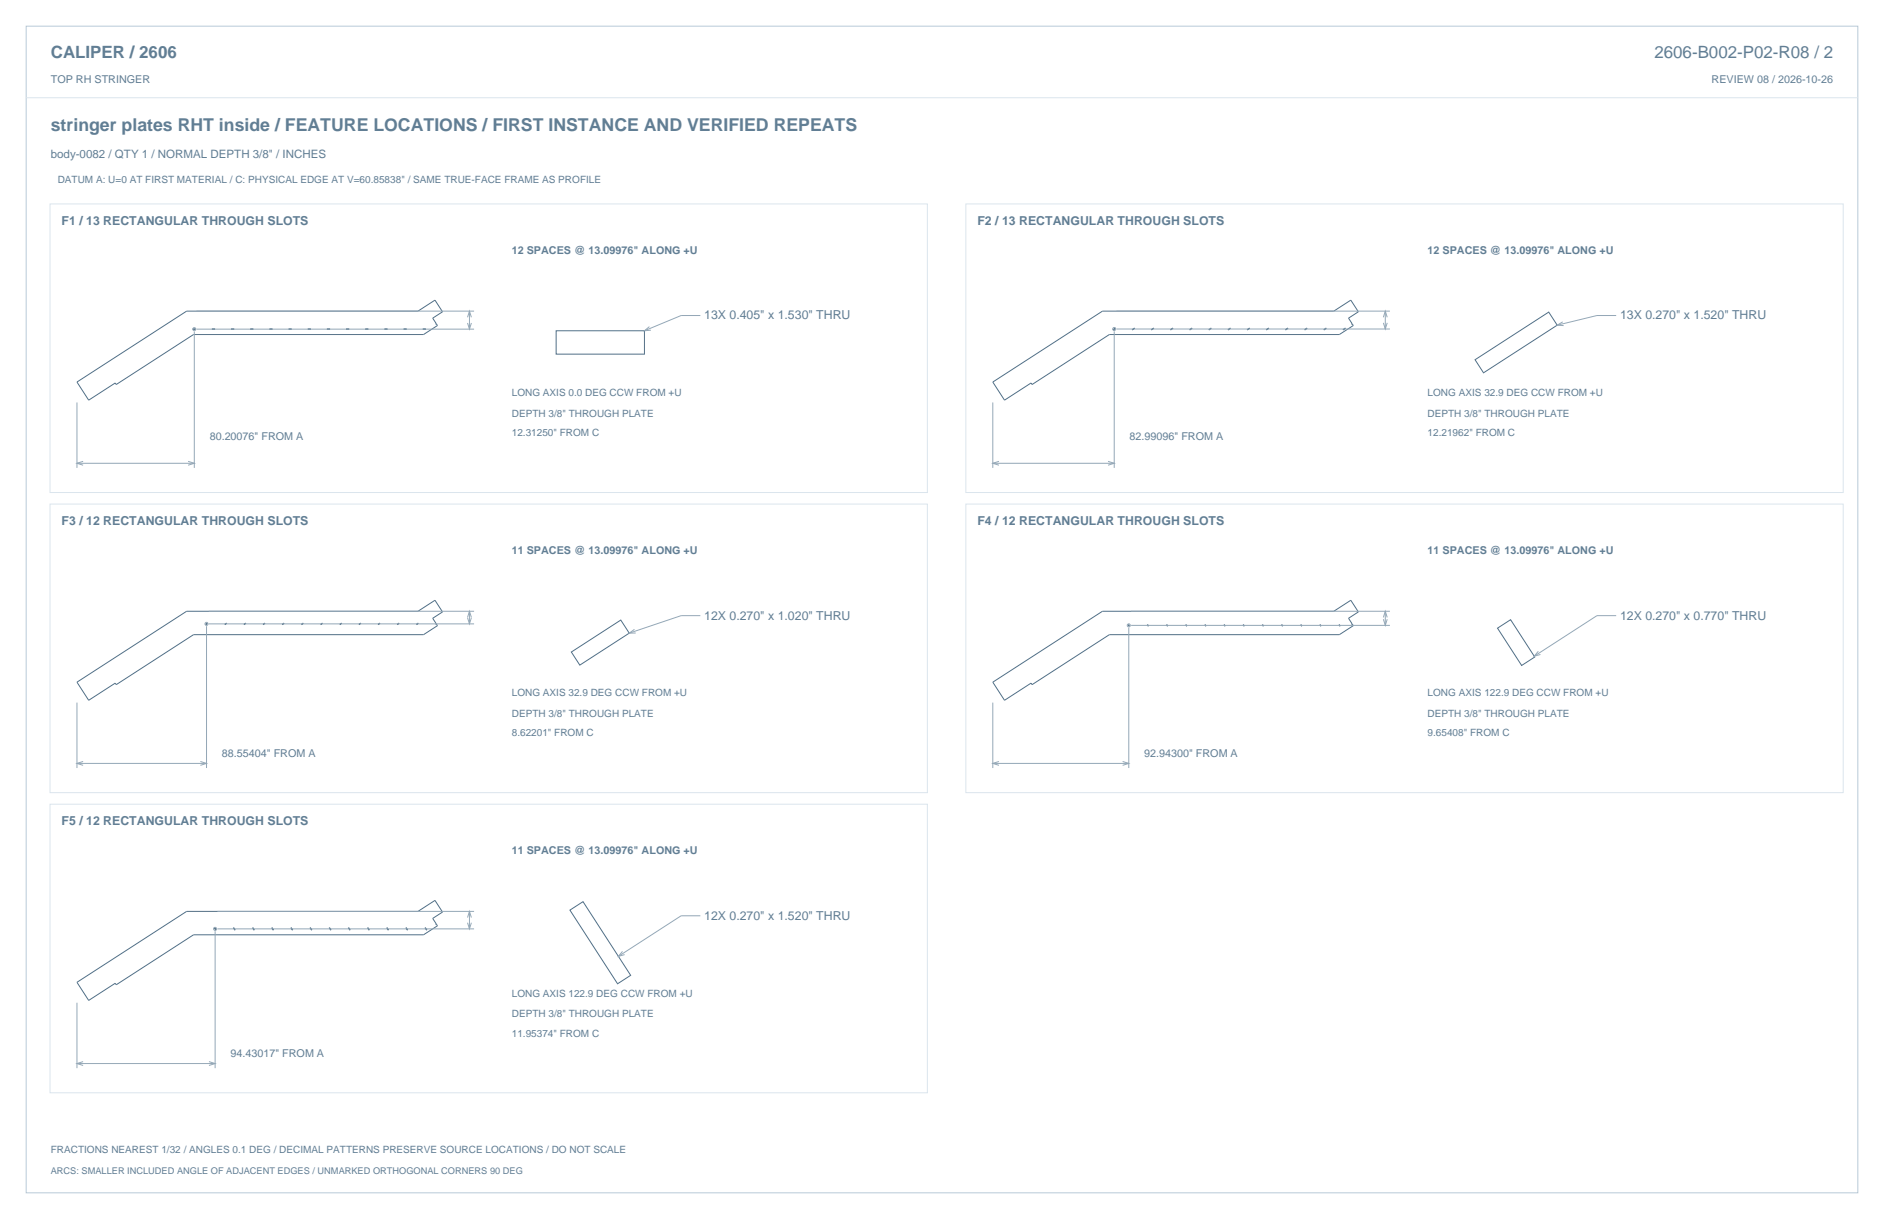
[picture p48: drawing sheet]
<svg xmlns="http://www.w3.org/2000/svg" width="864mm" height="559mm" viewBox="0 0 864 559" stroke-linecap="round" stroke-linejoin="round" font-family="sans-serif">
<defs><g id="words">
<text font-size="8.1" fill="#617e94" x="23" y="60">stringer plates RHT inside / FEATURE LOCATIONS / FIRST INSTANCE AND VERIFIED REPEATS</text>
<g font-size="7.8" fill="#617e94">
<text x="23" y="27">CALIPER / 2606</text>
<text x="758" y="27">2606-B002-P02-R08 / 2</text>
</g>
<g font-size="5.6" fill="#617e94">
<text x="28" y="103">F1 / 13 RECTANGULAR THROUGH SLOTS</text>
<text x="448" y="103">F2 / 13 RECTANGULAR THROUGH SLOTS</text>
<text x="323" y="146">13X 0.405&quot; x 1.530&quot; THRU</text>
<text x="743" y="146">13X 0.270&quot; x 1.520&quot; THRU</text>
<text x="28" y="241">F3 / 12 RECTANGULAR THROUGH SLOTS</text>
<text x="448" y="241">F4 / 12 RECTANGULAR THROUGH SLOTS</text>
<text x="323" y="284">12X 0.270&quot; x 1.020&quot; THRU</text>
<text x="743" y="284">12X 0.270&quot; x 0.770&quot; THRU</text>
<text x="28" y="378">F5 / 12 RECTANGULAR THROUGH SLOTS</text>
<text x="323" y="422">12X 0.270&quot; x 1.520&quot; THRU</text>
</g>
<text font-size="5.3" fill="#617e94" x="23" y="72">body-0082 / QTY 1 / NORMAL DEPTH 3/8&quot; / INCHES</text>
<g font-size="4.9" fill="#617e94">
<text x="23" y="38">TOP RH STRINGER</text>
<text x="785" y="38">REVIEW 08 / 2026-10-26</text>
<text x="235" y="116">12 SPACES @ 13.09976&quot; ALONG +U</text>
<text x="654" y="116">12 SPACES @ 13.09976&quot; ALONG +U</text>
<text x="96" y="202">80.20076&quot; FROM A</text>
<text x="518" y="202">82.99096&quot; FROM A</text>
<text x="235" y="254">11 SPACES @ 13.09976&quot; ALONG +U</text>
<text x="654" y="254">11 SPACES @ 13.09976&quot; ALONG +U</text>
<text x="102" y="347">88.55404&quot; FROM A</text>
<text x="524" y="347">92.94300&quot; FROM A</text>
<text x="235" y="392">11 SPACES @ 13.09976&quot; ALONG +U</text>
<text x="106" y="485">94.43017&quot; FROM A</text>
</g>
<g font-size="4.6" fill="#617e94">
<text x="26" y="84">DATUM A: U=0 AT FIRST MATERIAL / C: PHYSICAL EDGE AT V=60.85838&quot; / SAME TRUE-FACE FRAME AS PROFILE</text>
<text x="235" y="182">LONG AXIS 0.0 DEG CCW FROM +U</text>
<text x="654" y="182">LONG AXIS 32.9 DEG CCW FROM +U</text>
<text x="235" y="191">DEPTH 3/8&quot; THROUGH PLATE</text>
<text x="654" y="191">DEPTH 3/8&quot; THROUGH PLATE</text>
<text x="235" y="200">12.31250&quot; FROM C</text>
<text x="654" y="200">12.21962&quot; FROM C</text>
<text x="235" y="319">LONG AXIS 32.9 DEG CCW FROM +U</text>
<text x="654" y="319">LONG AXIS 122.9 DEG CCW FROM +U</text>
<text x="235" y="329">DEPTH 3/8&quot; THROUGH PLATE</text>
<text x="654" y="329">DEPTH 3/8&quot; THROUGH PLATE</text>
<text x="235" y="338">8.62201&quot; FROM C</text>
<text x="654" y="338">9.65408&quot; FROM C</text>
<text x="235" y="457">LONG AXIS 122.9 DEG CCW FROM +U</text>
<text x="235" y="466">DEPTH 3/8&quot; THROUGH PLATE</text>
<text x="235" y="475">11.95374&quot; FROM C</text>
<text x="23" y="528">FRACTIONS NEAREST 1/32 / ANGLES 0.1 DEG / DECIMAL PATTERNS PRESERVE SOURCE LOCATIONS / DO NOT SCALE</text>
</g>
<text font-size="4.2" fill="#617e94" x="23" y="538">ARCS: SMALLER INCLUDED ANGLE OF ADJACENT EDGES / UNMARKED ORTHOGONAL CORNERS 90 DEG</text>
</g></defs>
<path d="M12 12h840v535h-840z" fill="none" stroke="#b8cad8" stroke-width=".46"/>
<path d="M12 45h840M23 93h402v133h-402zM443 93h402v133h-402zM23 231h402v132h-402zM443 231h402v132h-402zM23 369h402v132h-402z" fill="none" stroke="#dbe5ed" stroke-width=".46"/>
<g fill="none" stroke="#536f85" stroke-width=".46">
<path d="M89 151h1zM97 151h1zM106 151h1zM115 151h1zM124 151h1zM132 151h2zM141 151h1zM150 151h1zM159 151h1zM168 151h1zM176 151h1zM185 151h1z"/>
<path d="M194 151h1zM200 149h.1M200 148v1M255 152h40v10h-40zM510 151h1zM519 151h1zM528 151h1zM537 151h1zM545 151h1zM554 151h1zM563 151h1zM572 151h1z"/>
<path d="M581 151h1zM589 151h1zM598 151h1zM607 151h1zM616 151h1zM620 149h.1M620 148v1M35 175l51-32h106l7-5 4 5-5 3 3 3-7 4h-105l-36 23-12 7zM455 175l50-32h106l8-5 4 5-5 3 2 3-6 4h-105l-36 23-13 7zM676 165l34-22 4 6-34 22zM94 286h1zM103 286h1z"/>
<path d="M112 286h1zM121 286h.1M129 286h1zM138 286h1zM147 286h1zM156 286h1zM165 286h.1M173 286h1zM182 286h1zM191 286h1zM200 286h.1M262 299l23-15 3 6-22 15z"/>
<path d="M517 287h1zM526 287h.1M535 287h.1M544 287h.1M552 287h1zM561 287h1zM570 287h.1M579 287h.1M587 287h1zM596 287h1zM605 287h.1M614 287h.1"/>
<path d="M620 286h.1M686 288l6-4 12 17-6 4zM35 313l51-33h106l7-5 4 6-5 2 3 4-7 4h-105l-36 23v-1l-12 8zM455 313l50-33h106l8-5 4 6-5 2 2 4-6 4h-105l-36 23v-1l-13 8zM261 417l6-4 22 34-6 4zM98 425l1 1zM107 425l1 1zM116 425l1 1zM125 425v1zM133 425l1 1zM142 425l1 1zM151 425l1 1z"/>
<path d="M160 425v1zM169 425v1zM177 425l1 1zM186 425l1 1zM195 425l1 1zM200 424h.1M35 450l51-32h106l7-5 4 5-5 3 3 3-7 5h-105l-36 22-12 8z"/>
</g>
<g fill="none" stroke="#93a8b9" stroke-width=".46">
<path d="M89 152v62M90 143h127M90 151h127M214 145l1-2 1 2M214 148l1 3 1-3M215 143v8M298 150l-3 2 3-1M321 145h-9l-17 7M511 152v62M512 143h125M512 151h125M634 145l1-2 1 2"/>
<path d="M634 148l1 3 1-3M635 143v8M716 148l-2 1h3M741 145h-9l-18 4M35 184v30M455 184v30M35 212h54M38 211l-3 1 3 1M86 211l3 1-3 1M455 212h56M458 211l-3 1 3 1M508 211l3 1-3 1"/>
<path d="M95 287v65M96 280h121M96 286h121M214 283l1-3 1 3M214 283l1 3 1-3M215 280v6M291 289l-3 1h3M321 282h-9l-24 8M517 288v64M518 280h119M518 287h119M634 283l1-3 1 3"/>
<path d="M634 284l1 3 1-3M635 280v7M705 299l-2 2 3-1M741 282h-9l-29 19M35 322v30M455 322v30M35 350h60M38 349l-3 1 3 1M92 349l3 1-3 1M455 350h62M458 349l-3 1 3 1M515 349l2 1-2 1"/>
<path d="M100 418h117M215 418v8M321 420h-9l-29 18M99 427v63M100 426h117M214 421l1-3 1 3M214 423l1 3 1-3M285 436l-2 2h3M35 460v30M35 488h64M38 487l-3 1h3M96 487l3 1h-3"/>
<circle cx="89" cy="151" r=".7"/>
<circle cx="511" cy="151" r=".7"/>
<circle cx="95" cy="286" r=".7"/>
<circle cx="517" cy="287" r=".7"/>
<circle cx="99" cy="426" r=".7"/>
</g>
<use href="#words"/>
</svg>
